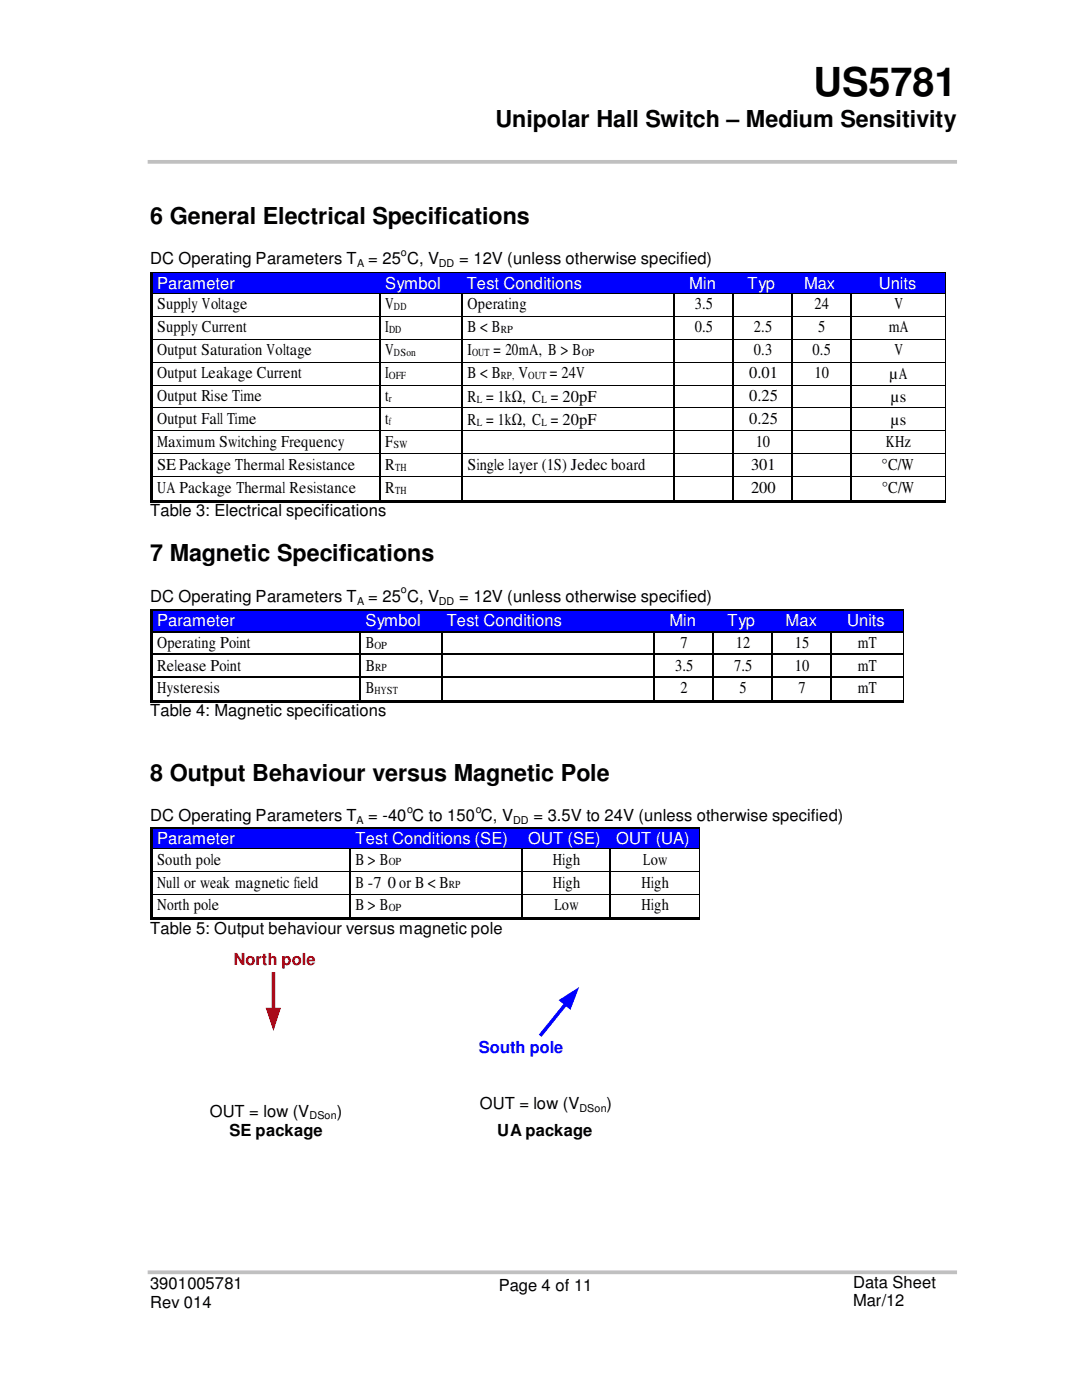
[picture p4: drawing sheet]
<svg xmlns="http://www.w3.org/2000/svg" width="216mm" height="279mm" viewBox="0 0 216 279" stroke-linecap="round" stroke-linejoin="round" font-family="sans-serif">
<defs><g id="words">
<text font-size="8" x="162.3" y="19.2">US5781</text>
<g font-size="4.7">
<text x="98.8" y="25.3">Unipolar Hall Switch – Medium Sensitivity</text>
<text x="30" y="44.6">6 General Electrical Specifications</text>
<text x="30" y="112.1">7 Magnetic Specifications</text>
<text x="30" y="155.8">8 Output Behaviour versus Magnetic Pole</text>
</g>
<g font-size="3.3">
<text x="30" y="52.7">DC Operating Parameters T</text>
<text x="73.5" y="52.7">= 25 C, V</text>
<text x="91.7" y="52.7">= 12V (unless otherwise specified)</text>
<text x="31.4" y="61.8">Supply Voltage</text>
<text x="76.9" y="61.8">V</text>
<text x="93.3" y="61.8">Operating</text>
<text x="138.6" y="61.8">3.5</text>
<text x="162.5" y="61.8">24</text>
<text x="178.5" y="61.8">V</text>
<text x="31.4" y="66.3">Supply Current</text>
<text x="31.4" y="70.9">Output Saturation Voltage</text>
<text x="76.9" y="66.3">I</text>
<text x="76.9" y="70.9">V</text>
<text x="93.3" y="66.3">B &lt; B</text>
<text x="93.3" y="70.9">I</text>
<text x="98.5" y="70.9">= 20mA, B &gt; B</text>
<text x="138.6" y="66.3">0.5</text>
<text x="150.4" y="66.3">2.5</text>
<text x="150.4" y="70.9">0.3</text>
<text x="162.1" y="70.9">0.5</text>
<text x="163.3" y="66.3">5</text>
<text x="177.3" y="66.3">mA</text>
<text x="178.5" y="70.9">V</text>
<text x="31.4" y="75.5">Output Leakage Current</text>
<text x="76.9" y="75.5">I</text>
<text x="93.3" y="75.5">B &lt; B</text>
<text x="103.5" y="75.5">V</text>
<text x="109.7" y="75.5">= 24V</text>
<text x="149.5" y="75.5">0.01</text>
<text x="162.5" y="75.5">10</text>
<text x="177.5" y="75.6">µA</text>
<text x="31.4" y="80.1">Output Rise Time</text>
<text x="76.9" y="80.1">t</text>
<text x="93.3" y="80.2">R = 1kΩ, C = 20pF</text>
<text x="149.5" y="80.1">0.25</text>
<text x="177.8" y="80.2">µs</text>
<text x="31.4" y="84.6">Output Fall Time</text>
<text x="31.4" y="89.2">Maximum Switching Frequency</text>
<text x="76.9" y="84.6">t</text>
<text x="76.9" y="89.2">F</text>
<text x="93.3" y="84.8">R = 1kΩ, C = 20pF</text>
<text x="149.5" y="84.6">0.25</text>
<text x="150.8" y="89.2">10</text>
<text x="176.8" y="89.2">KHz</text>
<text x="177.8" y="84.8">µs</text>
<text x="31.4" y="93.8">SEPackage Thermal Resistance</text>
<text x="76.9" y="93.8">R</text>
<text x="93.3" y="93.8">Single layer (1S) Jedec board</text>
<text x="149.9" y="93.8">301</text>
<text x="175.9" y="93.8">°C/W</text>
<text x="31.4" y="98.3">UA Package Thermal Resistance</text>
<text x="76.9" y="98.3">R</text>
<text x="149.9" y="98.3">200</text>
<text x="175.9" y="98.3">°C/W</text>
<text x="30" y="103">Table 3: Electrical specifications</text>
<text x="30" y="120.1">DC Operating Parameters T</text>
<text x="73.5" y="120.1">= 25 C, V</text>
<text x="91.7" y="120.1">= 12V (unless otherwise specified)</text>
<text x="31.4" y="129.3">Operating Point</text>
<text x="73" y="129.3">B</text>
<text x="135.8" y="129.3">7</text>
<text x="146.9" y="129.3">12</text>
<text x="158.6" y="129.3">15</text>
<text x="171.2" y="129.3">mT</text>
<text x="31.4" y="133.8">Release Point</text>
<text x="73" y="133.8">B</text>
<text x="134.7" y="133.8">3.5</text>
<text x="146.5" y="133.8">7.5</text>
<text x="158.6" y="133.8">10</text>
<text x="171.2" y="133.8">mT</text>
<text x="30" y="143">Table 4: Magnetic specifications</text>
<text x="31.4" y="138.4">Hysteresis</text>
<text x="73" y="138.4">B</text>
<text x="135.8" y="138.4">2</text>
<text x="147.6" y="138.4">5</text>
<text x="159.3" y="138.4">7</text>
<text x="171.2" y="138.4">mT</text>
<text x="30" y="163.8">DC Operating Parameters T = -40 C to 150 C, V</text>
<text x="106.4" y="163.8">= 3.5V to 24V (unless otherwise specified)</text>
<text x="31.4" y="172.6">South pole</text>
<text x="70.9" y="172.6">B &gt; B</text>
<text x="110.3" y="172.6">High</text>
<text x="128.4" y="172.6">Low</text>
<text x="31.4" y="177.1">Null or weak magnetic field</text>
<text x="70.9" y="177.1">B -7 0 or B &lt; B</text>
<text x="110.3" y="177.1">High</text>
<text x="128" y="177.1">High</text>
<text x="31.4" y="181.7">North pole</text>
<text x="70.9" y="181.7">B &gt; B</text>
<text x="110.6" y="181.7">Low</text>
<text x="128" y="181.7">High</text>
<text x="30" y="186.4">Table 5: Output behaviour versus magnetic pole</text>
<text x="95.8" y="221.4">OUT = low (V</text>
<text x="121" y="221.4">)</text>
<text x="41.9" y="222.9">OUT = low (V</text>
<text x="45.8" y="226.7">SE package</text>
<text x="67.2" y="222.9">)</text>
<text x="99.2" y="226.7">UA package</text>
<text x="30" y="257.2">3901005781</text>
<text x="99.5" y="257.6">Page 4 of 11</text>
<text x="170.2" y="257">Data Sheet</text>
<text x="30" y="260.9">Rev 014</text>
<text x="170.2" y="260.7">Mar/12</text>
</g>
<g font-size="3.3" fill="#fff">
<text x="31.4" y="57.7">Parameter</text>
<text x="76.9" y="57.7">Symbol</text>
<text x="93.1" y="57.7">Test Conditions</text>
<text x="137.5" y="57.7">Min</text>
<text x="149.1" y="57.7">Typ</text>
<text x="160.4" y="57.7">Max</text>
<text x="175.3" y="57.7">Units</text>
<text x="31.4" y="125">Parameter</text>
<text x="72.9" y="125">Symbol</text>
<text x="89.2" y="125">Test Conditions</text>
<text x="133.6" y="125">Min</text>
<text x="145.2" y="125">Typ</text>
<text x="156.8" y="125">Max</text>
<text x="169" y="125">Units</text>
<text x="31.4" y="168.4">Parameter</text>
<text x="70.9" y="168.4">Test Conditions (SE)</text>
<text x="105.4" y="168.4">OUT (SE)</text>
<text x="122.9" y="168.4">OUT (UA)</text>
</g>
<text font-size="3.3" fill="#f00" x="46.6" y="192.7">North pole</text>
<text font-size="3.3" fill="#00f" x="95.5" y="210.1">South pole</text>
<g font-size="2.1">
<text x="71.3" y="53.3">A</text>
<text x="80" y="51.1">o</text>
<text x="87.5" y="53.3">DD</text>
<text x="78.6" y="61.9">DD</text>
<text x="77.6" y="66.5">DD</text>
<text x="78.6" y="71">DSon</text>
<text x="94.2" y="71">OUT</text>
<text x="99.9" y="66.5">RP</text>
<text x="116.1" y="71">OP</text>
<text x="77.6" y="75.6">OFF</text>
<text x="99.9" y="75.6">RP,</text>
<text x="105.4" y="75.6">OUT</text>
<text x="77.6" y="80.2">r</text>
<text x="95.1" y="80.3">L</text>
<text x="108" y="80.3">L</text>
<text x="77.6" y="84.8">f</text>
<text x="78.5" y="89.4">SW</text>
<text x="95.1" y="85">L</text>
<text x="108" y="85">L</text>
<text x="78.8" y="93.9">TH</text>
<text x="78.8" y="98.5">TH</text>
<text x="80" y="118.4">o</text>
<text x="71.3" y="120.7">A</text>
<text x="87.5" y="120.7">DD</text>
<text x="74.7" y="129.5">OP</text>
<text x="74.8" y="133.9">RP</text>
<text x="74.7" y="138.6">HYST</text>
<text x="71.2" y="164.5">A</text>
<text x="81.2" y="162.3">o</text>
<text x="95" y="162.3">o</text>
<text x="102.4" y="164.5">DD</text>
<text x="77.6" y="172.7">OP</text>
<text x="89.6" y="177.3">RP</text>
<text x="77.6" y="181.9">OP</text>
<text x="115.7" y="221.9">DSon</text>
<text x="61.8" y="223.4">DSon</text>
</g>
</g></defs>
<path d="M29.5 32.3h161.5M29.5 253.9h161.5" fill="none" stroke="#c0c0c0" stroke-width=".75" stroke-linecap="butt"/>
<path d="M54.6 194v7.5" fill="none" stroke="#f00" stroke-width=".7" stroke-linecap="butt"/>
<path d="M53 201.1h3l-1.4 4.7z" fill="#f00"/>
<path d="M112.9 200.4l-5.1 6.3" fill="none" stroke="#00f" stroke-width=".7" stroke-linecap="butt"/>
<path d="M111.5 199.6l4.1-2.6-1.8 4.5z" fill="#00f"/>
<path d="M30.4 54.5h158.2v4h-158.2z" fill="#00f"/>
<g fill="none" stroke="#000" stroke-width=".2">
<path d="M30 54.4h158.5M30.4 58.5h45.2M75.8 58.5h16.2M92.2 58.5h42.1M134.5 58.5h11.6M146.3 58.5h11.6M158.1 58.5h11.5M169.8 58.5h18.7M188.6 54.5v4M188.6 58.6v4.4M30.4 63.1h45.2M30.4 67.7h45.2"/>
<path d="M30.4 72.3h45.2M30.4 76.8h45.2M75.9 63.1h16.1M75.9 67.7h16.1M75.9 72.3h16.1M75.9 76.8h16.1M92.3 63.1h42M92.3 67.7h42M92.3 72.3h42M92.3 76.8h42M134.6 63.1h11.5M134.6 67.7h11.5"/>
<path d="M134.6 72.3h11.5M134.6 76.8h11.5M146.4 63.1h11.5M146.4 67.7h11.5M146.4 72.3h11.5M146.4 76.8h11.5M158.1 63.1h11.5M158.1 67.7h11.5M158.1 72.3h11.5M158.1 76.8h11.5M169.9 63.1h18.6M169.9 67.7h18.6"/>
<path d="M169.9 72.3h18.6M169.9 76.8h18.6M188.6 63.2v4.4M188.6 67.7v4.5M188.6 72.3v4.5M188.6 76.9v4.4M30.4 81.4h45.2M30.4 86h45.2M30.4 90.6h45.2M30.4 95.1h45.2M75.9 81.4h16.1M75.9 86h16.1"/>
<path d="M75.9 90.6h16.1M75.9 95.1h16.1M92.3 81.4h42M92.3 86h42M92.3 90.6h42M92.3 95.1h42M134.6 81.4h11.5M134.6 86h11.5M134.6 90.6h11.5M134.6 95.1h11.5M146.4 81.4h11.5M146.4 86h11.5"/>
<path d="M146.4 90.6h11.5M146.4 95.1h11.5M158.1 81.4h11.5M158.1 86h11.5M158.1 90.6h11.5M158.1 95.1h11.5M169.9 81.4h18.6M169.9 86h18.6M169.9 90.6h18.6M169.9 95.1h18.6M188.6 81.5v4.4M188.6 86.1v4.4"/>
<path d="M188.6 90.6v4.4M188.6 95.2v4.6"/>
</g>
<g fill="#000">
<path d="M30 54.5h.4v4h-.4zM30 58.5h.4v.1h-.4zM75.6 58.5h.2v.1h-.2zM92 58.5h.2v.1h-.2zM134.3 58.5h.2v.1h-.2zM146.1 58.5h.2v.1h-.2zM157.9 58.5h.2v.1h-.2zM169.6 58.5h.2v.1h-.2zM188.5 54.3h.1v.2h-.1zM188.5 58.5l.1 .1zM30 58.6h.4v4.4h-.4zM30 63h.4v.2h-.4z"/>
<path d="M30 63.2h.4v4.4h-.4zM30 67.6h.4v.1h-.4zM30 67.7h.4v4.5h-.4zM30 72.2h.4v.1h-.4zM30 72.3h.4v4.5h-.4zM30 76.8h.4v.1h-.4zM75.6 63h.3v.2h-.3zM75.6 67.6h.3v.1h-.3zM75.6 72.2h.3v.1h-.3zM75.6 76.8h.3v.1h-.3zM92 63h.3v.2h-.3zM92 67.6h.3v.1h-.3z"/>
<path d="M92 72.2h.3v.1h-.3zM92 76.8h.3v.1h-.3zM134.3 63h.3v.2h-.3zM134.3 67.6h.3v.1h-.3zM134.3 72.2h.3v.1h-.3zM134.3 76.8h.3v.1h-.3zM146.1 63h.3v.2h-.3zM146.1 67.6h.3v.1h-.3zM146.1 72.2h.3v.1h-.3zM146.1 76.8h.3v.1h-.3zM157.9 63h.2v.2h-.2zM157.9 67.6h.2v.1h-.2z"/>
<path d="M157.9 72.2h.2v.1h-.2zM157.9 76.8h.2v.1h-.2zM169.6 63h.3v.2h-.3zM169.6 67.6h.3v.1h-.3zM169.6 72.2h.3v.1h-.3zM169.6 76.8h.3v.1h-.3zM188.5 63l.1 .2zM188.5 67.6l.1 .1zM188.5 72.2h.1v.1h-.1zM188.5 76.8h.1v.1h-.1zM30 76.9h.4v4.4h-.4zM30 81.3h.4v.2h-.4z"/>
<path d="M30 81.5h.4v4.4h-.4zM30 85.9h.4v.2h-.4zM30 86.1h.4v4.4h-.4zM30 90.5h.4v.1h-.4zM30 90.6h.4v4.4h-.4zM30 95h.4v.2h-.4zM30 95.2h.4v4.6h-.4zM75.6 81.3h.3v.2h-.3zM75.6 85.9h.3v.2h-.3zM75.6 90.5h.3v.1h-.3zM75.6 95h.3v.2h-.3zM92 81.3h.3v.2h-.3z"/>
<path d="M92 85.9h.3v.2h-.3zM92 90.5h.3v.1h-.3zM92 95h.3v.2h-.3zM134.3 81.3h.3v.2h-.3zM134.3 85.9h.3v.2h-.3zM134.3 90.5h.3v.1h-.3zM134.3 95h.3v.2h-.3zM146.1 81.3h.3v.2h-.3zM146.1 85.9h.3v.2h-.3zM146.1 90.5h.3v.1h-.3zM146.1 95h.3v.2h-.3zM157.9 81.3h.2v.2h-.2z"/>
<path d="M157.9 85.9h.2v.2h-.2zM157.9 90.5h.2v.1h-.2zM157.9 95h.2v.2h-.2zM169.6 81.3h.3v.2h-.3zM169.6 85.9h.3v.2h-.3zM169.6 90.5h.3v.1h-.3zM169.6 95h.3v.2h-.3zM188.5 81.3h.1v.2h-.1zM188.5 85.9h.1v.2h-.1zM188.5 90.5h.1v.1h-.1zM188.5 95h.1v.2h-.1zM30 99.8h.4v.4h-.4z"/>
<path d="M30.4 99.8h45.2v.4h-45.2zM75.6 99.8h.5v.4h-.5zM76.1 99.8h15.9v.4h-15.9zM92 99.8h.5v.4h-.5zM92.5 99.8h41.8v.4h-41.8zM134.3 99.8h.5v.4h-.5zM134.8 99.8h11.3v.4h-11.3zM146.1 99.8h.5v.4h-.5zM146.6 99.8h11.3v.4h-11.3zM157.9 99.8h.5v.4h-.5zM158.4 99.8h11.2v.4h-11.2zM169.6 99.8h.5v.4h-.5z"/>
<path d="M170.1 99.8h18.4v.4h-18.4zM188.5 99.8h.1v.4h-.1z"/>
</g>
<g fill="none" stroke="#000" stroke-width=".25">
<path d="M75.8 58.6v4.4M92.2 58.6v4.4M134.5 58.6v4.4M146.3 58.6v4.4M169.8 58.6v4.4M75.8 63.2v4.4M75.8 67.7v4.5M75.8 72.3v4.5M75.8 76.9v4.4M92.2 63.2v4.4M92.2 67.7v4.5M92.2 72.3v4.5"/>
<path d="M92.2 76.9v4.4M134.5 63.2v4.4M134.5 67.7v4.5M134.5 72.3v4.5M134.5 76.9v4.4M146.3 63.2v4.4M146.3 67.7v4.5M146.3 72.3v4.5M146.3 76.9v4.4M169.8 63.2v4.4M169.8 67.7v4.5M169.8 72.3v4.5"/>
<path d="M169.8 76.9v4.4M75.8 81.5v4.4M75.8 86.1v4.4M75.8 90.6v4.4M75.8 95.2v4.6M92.2 81.5v4.4M92.2 86.1v4.4M92.2 90.6v4.4M92.2 95.2v4.6M134.5 81.5v4.4M134.5 86.1v4.4M134.5 90.6v4.4"/>
<path d="M134.5 95.2v4.6M146.3 81.5v4.4M146.3 86.1v4.4M146.3 90.6v4.4M146.3 95.2v4.6M169.8 81.5v4.4M169.8 86.1v4.4M169.8 90.6v4.4M169.8 95.2v4.6"/>
</g>
<path d="M158 58.6v4.4M158 63.2v4.4M158 67.7v4.5M158 72.3v4.5M158 76.9v4.4M158 81.5v4.4M158 86.1v4.4M158 90.6v4.4M158 95.2v4.6" fill="none" stroke="#000" stroke-width=".21"/>
<path d="M30.4 125.9h149.7" fill="none" stroke="#00f" stroke-width=".2"/>
<path d="M30.4 121.9h149.7v3.9h-149.7z" fill="#00f"/>
<g fill="none" stroke="#000" stroke-width=".21">
<path d="M30 121.8h150.1M30.4 130.6h41.3M30.4 135.1h41.3M71.9 130.6h16.2M71.9 135.1h16.2M88.4 130.6h42M88.4 135.1h42M130.7 130.6h11.5M130.7 135.1h11.5M142.4 130.6h11.5M142.4 135.1h11.5M154 126.2v4.3"/>
<path d="M154 130.7v4.3M154 135.3v4.4M154.1 130.6h11.6M154.1 135.1h11.6M165.9 130.6h14.2M165.9 135.1h14.2"/>
</g>
<g fill="#000">
<path d="M30 121.9h.4v4h-.4zM30 125.9h.4v.3h-.4zM30 126.2h.4v4.3h-.4zM30 130.5h.4v.2h-.4zM30 130.7h.4v4.3h-.4zM30 135h.4v.3h-.4zM30 135.3h.4v4.4h-.4zM71.7 125.9h.3v.3h-.3zM71.7 130.5h.2v.2h-.2zM71.7 135h.2v.3h-.2zM88.1 125.9h.4v.3h-.4zM88.1 130.5h.3v.2h-.3z"/>
<path d="M88.1 135h.3v.3h-.3zM130.4 125.9h.4v.3h-.4zM130.4 130.5h.3v.2h-.3zM130.4 135h.3v.3h-.3zM142.2 125.9h.3v.3h-.3zM142.2 130.5h.2v.2h-.2zM142.2 135h.2v.3h-.2zM153.9 125.9h.3v.3h-.3zM153.9 130.5h.2v.2h-.2zM153.9 135h.2v.3h-.2zM165.7 125.9h.3v.3h-.3zM165.7 130.5h.2v.2h-.2z"/>
<path d="M165.7 135h.2v.3h-.2zM180.1 121.7h.2v.2h-.2zM180.1 125.9h.2v.3h-.2zM180.1 130.5h.2v.2h-.2zM180.1 135h.2v.3h-.2zM30 139.7h.4v.5h-.4zM30.4 139.7h41.3v.5h-41.3zM71.7 139.7h.4v.5h-.4zM72.1 139.7h16v.5h-16zM88.1 139.7h.5v.5h-.5zM88.6 139.7h41.8v.5h-41.8zM130.4 139.7h.5v.5h-.5z"/>
<path d="M130.9 139.7h11.3v.5h-11.3zM142.2 139.7h.5v.5h-.5zM142.7 139.7h11.2v.5h-11.2zM153.9 139.7h.5v.5h-.5zM154.4 139.7h11.3v.5h-11.3zM165.7 139.7h.4v.5h-.4zM166.1 139.7h14v.5h-14zM180.1 139.7h.2v.5h-.2z"/>
</g>
<path d="M180.2 121.9v4M180.2 126.2v4.3M180.2 130.7v4.3M180.2 135.3v4.4" fill="none" stroke="#000" stroke-width=".2"/>
<path d="M30.4 126.1h41.3M72 126.1h16.1M88.5 126.1h41.9M130.8 126.1h11.4M142.5 126.1h11.4M154.2 126.1h11.5M166 126.1h14.1" fill="none" stroke="#000" stroke-width=".3"/>
<g fill="none" stroke="#000" stroke-width=".25">
<path d="M71.8 126.2v4.3M71.8 130.7v4.3M71.8 135.3v4.4M88.3 126.2v4.3M88.3 130.7v4.3M88.3 135.3v4.4M130.6 126.2v4.3M130.6 130.7v4.3M130.6 135.3v4.4M142.3 126.2v4.3M142.3 130.7v4.3M142.3 135.3v4.4"/>
<path d="M165.8 126.2v4.3M165.8 130.7v4.3M165.8 135.3v4.4"/>
</g>
<path d="M30.4 169.2h109.1" fill="none" stroke="#00f" stroke-width=".2"/>
<path d="M30.4 165.3h109.1v3.9h-109.1z" fill="#00f"/>
<path d="M30 165.2h109.5M121.7 169.4v4.4M121.7 174v4.4M121.7 178.6v4.5" fill="none" stroke="#000" stroke-width=".21"/>
<g fill="#000">
<path d="M30 165.3h.4v3.9h-.4zM30 169.2h.4v.2h-.4zM30 169.4h.4v4.4h-.4zM30 173.8h.4v.2h-.4zM30 174h.4v4.4h-.4zM30 178.4h.4v.2h-.4zM69.7 169.2h.1v.2h-.1zM69.7 173.8h.2v.2h-.2zM69.7 178.4h.2v.2h-.2zM104.1 169.2h.2v.2h-.2zM104.1 173.8h.3v.2h-.3zM104.1 178.4h.3v.2h-.3z"/>
<path d="M121.6 169.2h.2v.2h-.2zM121.6 173.8h.2v.2h-.2zM121.6 178.4h.2v.2h-.2zM139.5 165.1h.2v.2h-.2zM139.5 169.2h.2v.2h-.2zM139.5 173.8h.2v.2h-.2zM139.5 178.4h.2v.2h-.2zM30 178.6h.4v4.5h-.4zM30 183.1h.4v.5h-.4zM30.4 183.1h39.3v.5h-39.3zM69.7 183.1h.4v.5h-.4zM70.1 183.1h34v.5h-34z"/>
<path d="M104.1 183.1h.5v.5h-.5zM104.6 183.1h17v.5h-17zM121.6 183.1h.5v.5h-.5zM122.1 183.1h17.4v.5h-17.4zM139.5 183.1h.2v.5h-.2z"/>
</g>
<g fill="none" stroke="#000" stroke-width=".2">
<path d="M30.4 169.3h39.3M30.4 173.9h39.3M30.4 178.5h39.3M69.8 169.3h34.3M69.9 173.9h34.2M69.9 178.5h34.2M104.3 169.3h17.3M104.4 173.9h17.2M104.4 178.5h17.2M121.8 169.3h17.7M121.8 173.9h17.7M121.8 178.5h17.7"/>
<path d="M139.6 165.3v3.9M139.6 169.4v4.4M139.6 174v4.4M139.6 178.6v4.5"/>
</g>
<path d="M69.8 169.4v4.4M69.8 174v4.4M69.8 178.6v4.5M104.2 169.4v4.4M104.2 174v4.4M104.2 178.6v4.5" fill="none" stroke="#000" stroke-width=".25"/>
<use href="#words"/>
</svg>
